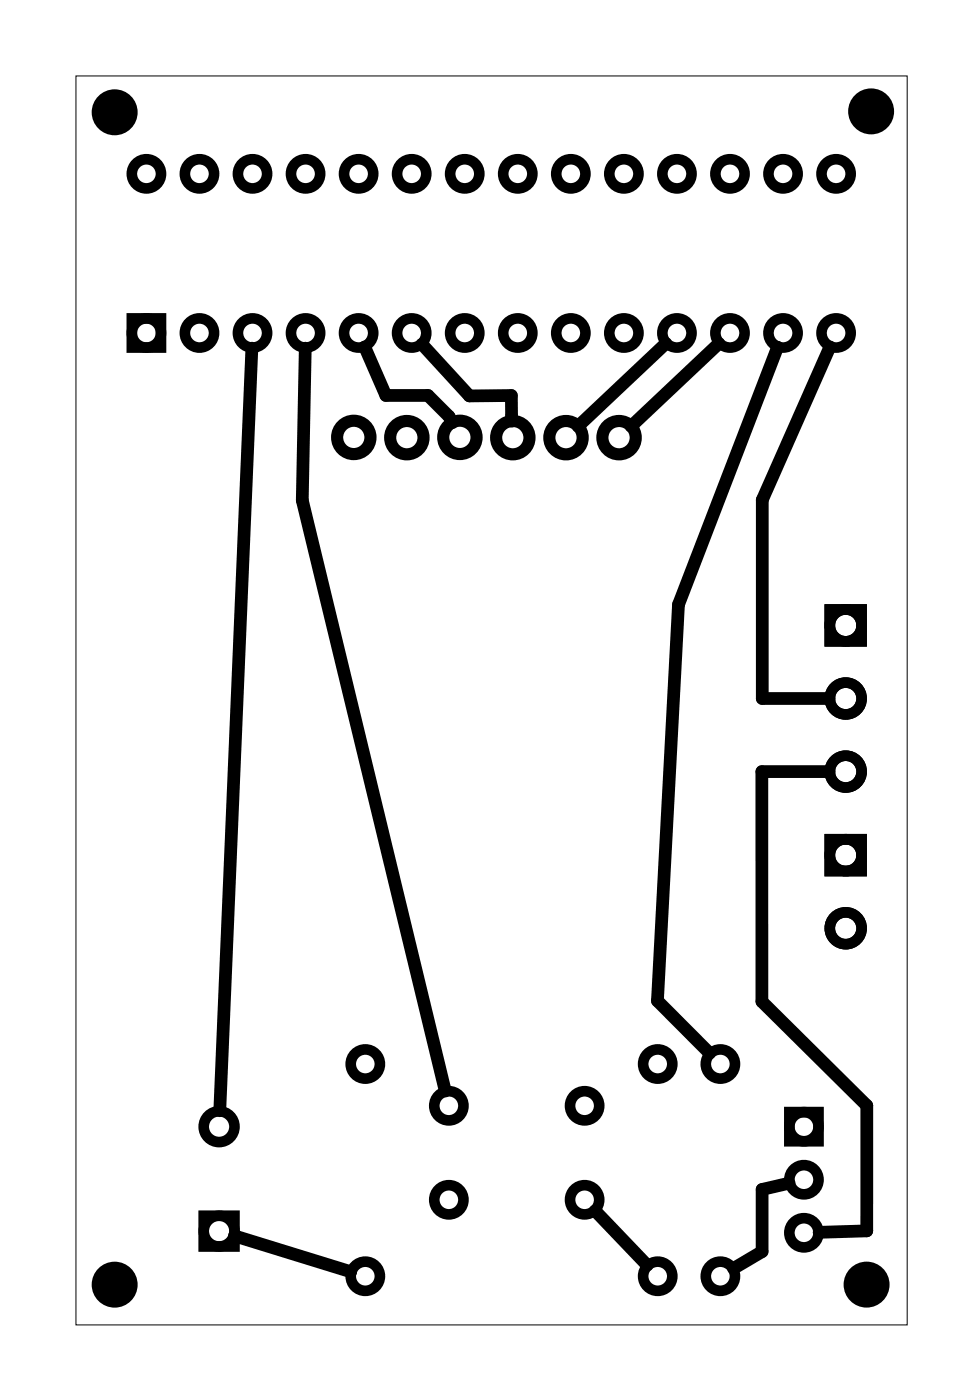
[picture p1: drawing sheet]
<svg xmlns="http://www.w3.org/2000/svg" width="47mm" height="67mm" viewBox="0 0 47 67" stroke-linecap="round" stroke-linejoin="round" font-family="sans-serif">
<path d="M3.6 3.6h39.8v59.8h-39.8z" fill="none" stroke="#000" stroke-width=".05"/>
<g fill="#000">
<circle cx="5.5" cy="5.4" r="1.1"/>
<circle cx="41.7" cy="5.3" r="1.1"/>
<circle cx="5.5" cy="61.5" r="1.1"/>
<circle cx="41.5" cy="61.5" r="1.1"/>
</g>
<g fill="none" stroke="#000" stroke-width=".51">
<path d="M6.3 15.2h1.4v1.4h-1.4zM39.7 29.2h1.6v1.5h-1.6zM9.8 58.2h1.4v1.5h-1.4zM37.8 53.2h1.4v1.4h-1.4zM39.7 40.2h1.6v1.5h-1.6z"/>
<circle cx="7" cy="8.3" r=".7"/>
<circle cx="7" cy="15.9" r=".7"/>
<circle cx="9.6" cy="8.3" r=".7"/>
<circle cx="9.6" cy="15.9" r=".7"/>
<circle cx="12.1" cy="8.3" r=".7"/>
<circle cx="12.1" cy="15.9" r=".7"/>
<circle cx="14.6" cy="8.3" r=".7"/>
<circle cx="14.6" cy="15.9" r=".7"/>
<circle cx="17.2" cy="8.3" r=".7"/>
<circle cx="17.2" cy="15.9" r=".7"/>
<circle cx="19.7" cy="8.3" r=".7"/>
<circle cx="19.7" cy="15.9" r=".7"/>
<circle cx="22.3" cy="8.3" r=".7"/>
<circle cx="22.3" cy="15.9" r=".7"/>
<circle cx="24.8" cy="8.3" r=".7"/>
<circle cx="24.8" cy="15.9" r=".7"/>
<circle cx="27.3" cy="8.3" r=".7"/>
<circle cx="27.3" cy="15.9" r=".7"/>
<circle cx="29.9" cy="8.3" r=".7"/>
<circle cx="29.9" cy="15.9" r=".7"/>
<circle cx="32.4" cy="8.3" r=".7"/>
<circle cx="32.4" cy="15.9" r=".7"/>
<circle cx="35" cy="8.3" r=".7"/>
<circle cx="35" cy="15.9" r=".7"/>
<circle cx="37.5" cy="8.3" r=".7"/>
<circle cx="37.5" cy="15.9" r=".7"/>
<circle cx="40" cy="8.3" r=".7"/>
<circle cx="40" cy="15.9" r=".7"/>
<circle cx="40.5" cy="29.9" r=".76"/>
<circle cx="40.5" cy="36.9" r=".76"/>
<circle cx="40.5" cy="33.4" r=".76"/>
<circle cx="10.5" cy="58.9" r=".74"/>
<circle cx="10.5" cy="53.9" r=".74"/>
<circle cx="17.5" cy="50.9" r=".7"/>
<circle cx="21.5" cy="57.4" r=".7"/>
<circle cx="21.5" cy="52.9" r=".7"/>
<circle cx="28" cy="57.4" r=".7"/>
<circle cx="28" cy="52.9" r=".7"/>
<circle cx="31.5" cy="50.9" r=".7"/>
<circle cx="34.5" cy="50.9" r=".7"/>
<circle cx="38.5" cy="56.5" r=".7"/>
<circle cx="38.5" cy="53.9" r=".7"/>
<circle cx="38.5" cy="59" r=".7"/>
<circle cx="40.5" cy="40.9" r=".76"/>
<circle cx="40.5" cy="44.4" r=".76"/>
<circle cx="17.5" cy="61.1" r=".7"/>
<circle cx="31.5" cy="61.1" r=".7"/>
<circle cx="34.5" cy="61.1" r=".7"/>
</g>
<g fill="none" stroke="#000" stroke-width=".58">
<circle cx="16.9" cy="20.9" r=".8"/>
<circle cx="19.5" cy="21" r=".8"/>
<circle cx="22" cy="20.9" r=".8"/>
<circle cx="24.6" cy="21" r=".8"/>
<circle cx="27.1" cy="21" r=".8"/>
<circle cx="29.6" cy="21" r=".8"/>
</g>
<path d="M12.1 16.7l-1.6 36.5M14.6 16.7l-.1 7.3 6.8 28.2M17.5 16.6l1 2.3h2l1 1 .2 .3M20.2 16.5l2.3 2.5 2-.1v1.3M31.9 16.4l-4.2 4M34.4 16.4l-4.2 4M37.2 16.6l-4.7 12.3-1 19 2.5 2.5M39.7 16.6l-3.2 7.3v9.5h3.2M39.7 36.9h-3.2v11.1l5 4.9v6l-2.3 .1M11.2 59.2l5.6 1.7M28.5 58l2.5 2.6M37.8 56.6l-1.3 .3v3l-1.4 .8" fill="none" stroke="#000" stroke-width=".61"/>
</svg>
